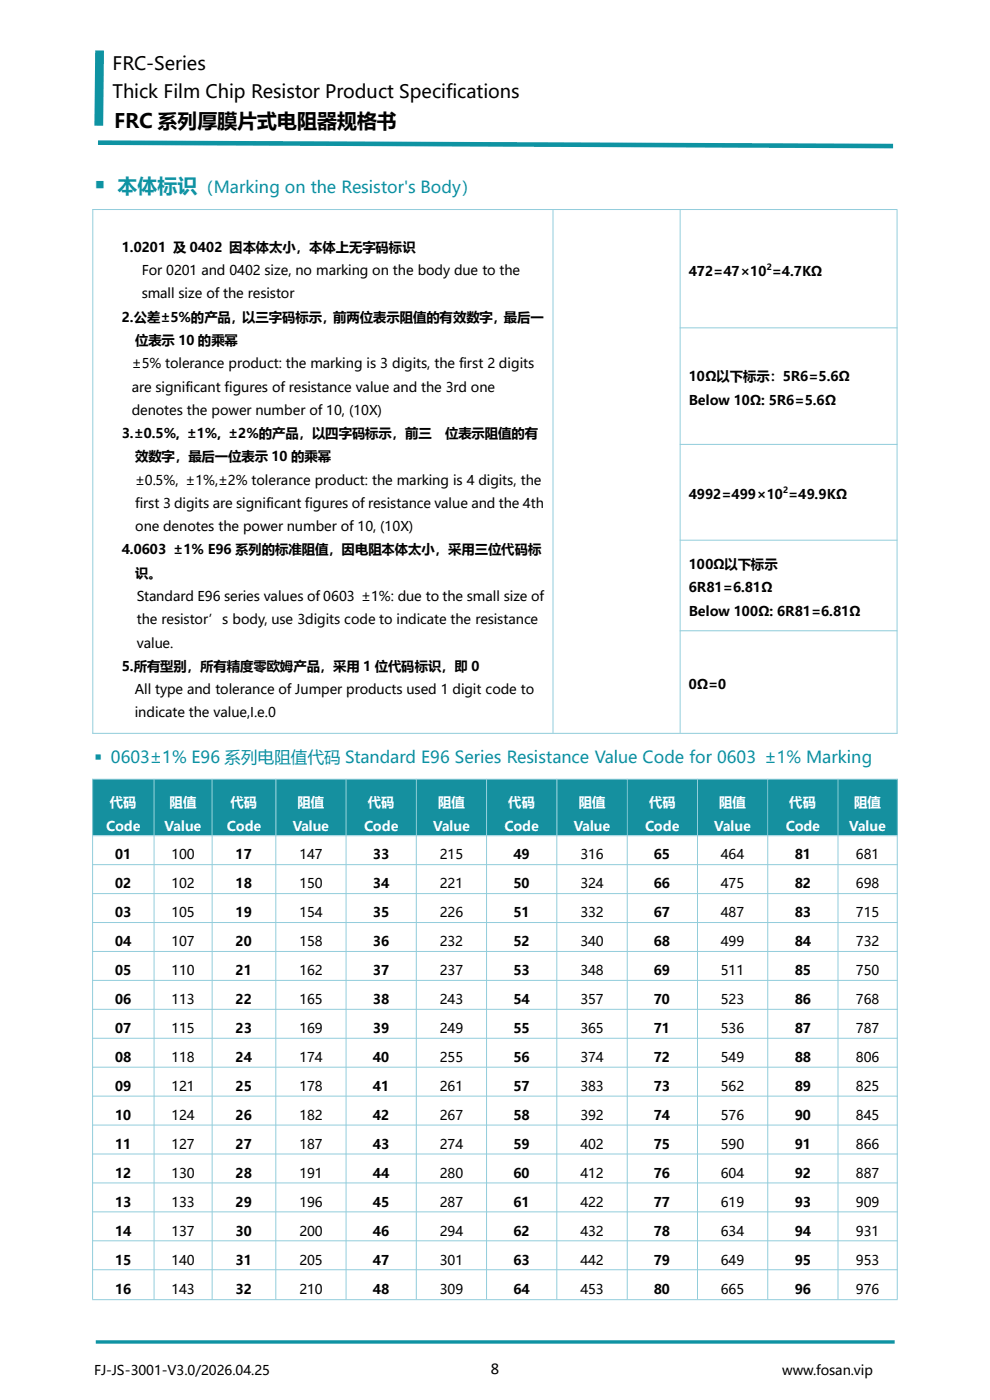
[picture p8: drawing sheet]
<svg xmlns="http://www.w3.org/2000/svg" width="210mm" height="297mm" viewBox="0 0 210 297" stroke-linecap="round" stroke-linejoin="round" font-family="sans-serif">
<defs><g id="words">
<text font-size="5" fill="#0e93a2" x="20" y="40.9">￭</text>
<text font-size="4.2" x="24.2" y="27.2">FRC 系列厚膜片式电阻器规格书</text>
<text font-size="4.2" fill="#0e93a3" x="24.9" y="40.9">本体标识</text>
<g font-size="3.9">
<text x="23.9" y="14.9">FRC-Series</text>
<text x="23.9" y="20.9">Thick Film Chip Resistor Product Specifications</text>
</g>
<text font-size="3.5" fill="#0e93a3" x="41.9" y="40.9">（Marking on the Resistor's Body）</text>
<text font-size="3.5" fill="#0e93a2" x="20" y="161.8">￭ 0603±1% E96 系列电阻值代码 Standard E96 Series Resistance Value Code for 0603 ±1% Marking</text>
<text font-size="3.5" x="104.1" y="291.5">8</text>
<g font-size="2.8">
<text x="25.8" y="53.4">1.0201 及 0402 因本体太小，本体上无字码标识</text>
<text x="30.1" y="58.3">For 0201 and 0402 size, no marking on the body due to the</text>
<text x="146.1" y="58.5">472=47×10 =4.7KΩ</text>
<text x="30.1" y="63.3">small size of the resistor</text>
<text x="25.8" y="68.2">2.公差±5%的产品，以三字码标示，前两位表示阻值的有效数字，最后一</text>
<text x="28.7" y="73.2">位表示 10 的乘幂</text>
<text x="27.9" y="78.1">±5% tolerance product: the marking is 3 digits, the first 2 digits</text>
<text x="27.9" y="83.1">are significant figures of resistance value and the 3rd one</text>
<text x="146.1" y="80.9">10Ω以下标示：5R6=5.6Ω</text>
<text x="27.9" y="88">denotes the power number of 10, (10X)</text>
<text x="146.1" y="85.9">Below 10Ω: 5R6=5.6Ω</text>
<text x="25.8" y="92.9">3.±0.5%, ±1%, ±2%的产品，以四字码标示，前三</text>
<text x="94.4" y="92.9">位表示阻值的有</text>
<text x="28.7" y="97.9">效数字，最后一位表示 10 的乘幂</text>
<text x="28.7" y="102.8">±0.5%, ±1%,±2% tolerance product: the marking is 4 digits, the</text>
<text x="28.7" y="107.7">first 3 digits are significant figures of resistance value and the 4th</text>
<text x="146.1" y="105.9">4992=499×10 =49.9KΩ</text>
<text x="28.7" y="112.7">one denotes the power number of 10, (10X)</text>
<text x="25.8" y="117.6">4.0603 ±1% E96 系列的标准阻值，因电阻本体太小，采用三位代码标</text>
<text x="28.7" y="122.6">识。</text>
<text x="146.1" y="120.7">100Ω以下标示</text>
<text x="146.1" y="125.6">6R81=6.81Ω</text>
<text x="29" y="127.5">Standard E96 series values of 0603 ±1%: due to the small size of</text>
<text x="146.1" y="130.6">Below 100Ω: 6R81=6.81Ω</text>
<text x="29" y="132.4">the resistor’s body, use 3digits code to indicate the resistance</text>
<text x="29" y="137.4">value.</text>
<text x="25.8" y="142.3">5.所有型别，所有精度零欧姆产品，采用 1 位代码标识，即 0</text>
<text x="28.6" y="147.2">All type and tolerance of Jumper products used 1 digit code to</text>
<text x="146.1" y="146.1">0Ω=0</text>
<text x="28.6" y="152.2">indicate the value,I.e.0</text>
<text x="24.4" y="182.3">01</text>
<text x="36.4" y="182.3">100</text>
<text x="50" y="182.3">17</text>
<text x="63.5" y="182.3">147</text>
<text x="79.1" y="182.3">33</text>
<text x="93.3" y="182.3">215</text>
<text x="108.9" y="182.3">49</text>
<text x="123.1" y="182.3">316</text>
<text x="138.7" y="182.3">65</text>
<text x="152.9" y="182.3">464</text>
<text x="168.6" y="182.3">81</text>
<text x="181.6" y="182.3">681</text>
<text x="24.4" y="188.5">02</text>
<text x="36.4" y="188.5">102</text>
<text x="50" y="188.5">18</text>
<text x="63.5" y="188.5">150</text>
<text x="79.1" y="188.5">34</text>
<text x="93.3" y="188.5">221</text>
<text x="108.9" y="188.5">50</text>
<text x="123.1" y="188.5">324</text>
<text x="138.7" y="188.5">66</text>
<text x="152.9" y="188.5">475</text>
<text x="168.6" y="188.5">82</text>
<text x="181.6" y="188.5">698</text>
<text x="24.4" y="194.6">03</text>
<text x="36.4" y="194.6">105</text>
<text x="50" y="194.6">19</text>
<text x="63.5" y="194.6">154</text>
<text x="79.1" y="194.6">35</text>
<text x="93.3" y="194.6">226</text>
<text x="108.9" y="194.6">51</text>
<text x="123.1" y="194.6">332</text>
<text x="138.7" y="194.6">67</text>
<text x="152.9" y="194.6">487</text>
<text x="168.6" y="194.6">83</text>
<text x="181.6" y="194.6">715</text>
<text x="24.4" y="200.7">04</text>
<text x="36.4" y="200.7">107</text>
<text x="50" y="200.7">20</text>
<text x="63.5" y="200.7">158</text>
<text x="79.1" y="200.7">36</text>
<text x="93.3" y="200.7">232</text>
<text x="108.9" y="200.7">52</text>
<text x="123.1" y="200.7">340</text>
<text x="138.7" y="200.7">68</text>
<text x="152.9" y="200.7">499</text>
<text x="168.6" y="200.7">84</text>
<text x="181.6" y="200.7">732</text>
<text x="24.4" y="206.9">05</text>
<text x="36.4" y="206.9">110</text>
<text x="50" y="206.9">21</text>
<text x="63.5" y="206.9">162</text>
<text x="79.1" y="206.9">37</text>
<text x="93.3" y="206.9">237</text>
<text x="108.9" y="206.9">53</text>
<text x="123.1" y="206.9">348</text>
<text x="138.7" y="206.9">69</text>
<text x="152.9" y="206.9">511</text>
<text x="168.6" y="206.9">85</text>
<text x="181.6" y="206.9">750</text>
<text x="24.4" y="213">06</text>
<text x="36.4" y="213">113</text>
<text x="50" y="213">22</text>
<text x="63.5" y="213">165</text>
<text x="79.1" y="213">38</text>
<text x="93.3" y="213">243</text>
<text x="108.9" y="213">54</text>
<text x="123.1" y="213">357</text>
<text x="138.7" y="213">70</text>
<text x="152.9" y="213">523</text>
<text x="168.6" y="213">86</text>
<text x="181.6" y="213">768</text>
<text x="24.4" y="219.2">07</text>
<text x="36.4" y="219.2">115</text>
<text x="50" y="219.2">23</text>
<text x="63.5" y="219.2">169</text>
<text x="79.1" y="219.2">39</text>
<text x="93.3" y="219.2">249</text>
<text x="108.9" y="219.2">55</text>
<text x="123.1" y="219.2">365</text>
<text x="138.7" y="219.2">71</text>
<text x="152.9" y="219.2">536</text>
<text x="168.6" y="219.2">87</text>
<text x="181.6" y="219.2">787</text>
<text x="24.4" y="225.3">08</text>
<text x="36.4" y="225.3">118</text>
<text x="50" y="225.3">24</text>
<text x="63.5" y="225.3">174</text>
<text x="79.1" y="225.3">40</text>
<text x="93.3" y="225.3">255</text>
<text x="108.9" y="225.3">56</text>
<text x="123.1" y="225.3">374</text>
<text x="138.7" y="225.3">72</text>
<text x="152.9" y="225.3">549</text>
<text x="168.6" y="225.3">88</text>
<text x="181.6" y="225.3">806</text>
<text x="24.4" y="231.4">09</text>
<text x="36.4" y="231.4">121</text>
<text x="50" y="231.4">25</text>
<text x="63.5" y="231.4">178</text>
<text x="79.1" y="231.4">41</text>
<text x="93.3" y="231.4">261</text>
<text x="108.9" y="231.4">57</text>
<text x="123.1" y="231.4">383</text>
<text x="138.7" y="231.4">73</text>
<text x="152.9" y="231.4">562</text>
<text x="168.6" y="231.4">89</text>
<text x="181.6" y="231.4">825</text>
<text x="24.4" y="237.6">10</text>
<text x="36.4" y="237.6">124</text>
<text x="50" y="237.6">26</text>
<text x="63.5" y="237.6">182</text>
<text x="79.1" y="237.6">42</text>
<text x="93.3" y="237.6">267</text>
<text x="108.9" y="237.6">58</text>
<text x="123.1" y="237.6">392</text>
<text x="138.7" y="237.6">74</text>
<text x="152.9" y="237.6">576</text>
<text x="168.6" y="237.6">90</text>
<text x="181.6" y="237.6">845</text>
<text x="24.4" y="243.7">11</text>
<text x="36.4" y="243.7">127</text>
<text x="50" y="243.7">27</text>
<text x="63.5" y="243.7">187</text>
<text x="79.1" y="243.7">43</text>
<text x="93.3" y="243.7">274</text>
<text x="108.9" y="243.7">59</text>
<text x="123.1" y="243.7">402</text>
<text x="138.7" y="243.7">75</text>
<text x="152.9" y="243.7">590</text>
<text x="168.6" y="243.7">91</text>
<text x="181.6" y="243.7">866</text>
<text x="24.4" y="249.9">12</text>
<text x="36.4" y="249.9">130</text>
<text x="50" y="249.9">28</text>
<text x="63.5" y="249.9">191</text>
<text x="79.1" y="249.9">44</text>
<text x="93.3" y="249.9">280</text>
<text x="108.9" y="249.9">60</text>
<text x="123.1" y="249.9">412</text>
<text x="138.7" y="249.9">76</text>
<text x="152.9" y="249.9">604</text>
<text x="168.6" y="249.9">92</text>
<text x="181.6" y="249.9">887</text>
<text x="24.4" y="256">13</text>
<text x="36.4" y="256">133</text>
<text x="50" y="256">29</text>
<text x="63.5" y="256">196</text>
<text x="79.1" y="256">45</text>
<text x="93.3" y="256">287</text>
<text x="108.9" y="256">61</text>
<text x="123.1" y="256">422</text>
<text x="138.7" y="256">77</text>
<text x="152.9" y="256">619</text>
<text x="168.6" y="256">93</text>
<text x="181.6" y="256">909</text>
<text x="24.4" y="262.1">14</text>
<text x="36.4" y="262.1">137</text>
<text x="50" y="262.1">30</text>
<text x="63.5" y="262.1">200</text>
<text x="79.1" y="262.1">46</text>
<text x="93.3" y="262.1">294</text>
<text x="108.9" y="262.1">62</text>
<text x="123.1" y="262.1">432</text>
<text x="138.7" y="262.1">78</text>
<text x="152.9" y="262.1">634</text>
<text x="168.6" y="262.1">94</text>
<text x="181.6" y="262.1">931</text>
<text x="24.4" y="268.3">15</text>
<text x="36.4" y="268.3">140</text>
<text x="50" y="268.3">31</text>
<text x="63.5" y="268.3">205</text>
<text x="79.1" y="268.3">47</text>
<text x="93.3" y="268.3">301</text>
<text x="108.9" y="268.3">63</text>
<text x="123.1" y="268.3">442</text>
<text x="138.7" y="268.3">79</text>
<text x="152.9" y="268.3">649</text>
<text x="168.6" y="268.3">95</text>
<text x="181.6" y="268.3">953</text>
<text x="24.4" y="274.6">16</text>
<text x="36.4" y="274.6">143</text>
<text x="50" y="274.6">32</text>
<text x="63.5" y="274.6">210</text>
<text x="79.1" y="274.6">48</text>
<text x="93.3" y="274.6">309</text>
<text x="108.9" y="274.6">64</text>
<text x="123.1" y="274.6">453</text>
<text x="138.7" y="274.6">80</text>
<text x="152.9" y="274.6">665</text>
<text x="168.6" y="274.6">96</text>
<text x="181.6" y="274.6">976</text>
<text x="20" y="291.6">FJ-JS-3001-V3.0/2026.04.25</text>
<text x="165.9" y="291.6">www.fosan.vip</text>
</g>
<g font-size="2.8" fill="#fff">
<text x="23.3" y="171.2">代码</text>
<text x="36" y="171.2">阻值</text>
<text x="48.9" y="171.2">代码</text>
<text x="63.1" y="171.2">阻值</text>
<text x="78" y="171.2">代码</text>
<text x="92.9" y="171.2">阻值</text>
<text x="107.8" y="171.2">代码</text>
<text x="122.8" y="171.2">阻值</text>
<text x="137.7" y="171.2">代码</text>
<text x="152.6" y="171.2">阻值</text>
<text x="167.4" y="171.2">代码</text>
<text x="181.2" y="171.2">阻值</text>
<text x="22.5" y="176.2">Code</text>
<text x="34.9" y="176.2">Value</text>
<text x="48.1" y="176.2">Code</text>
<text x="62.1" y="176.2">Value</text>
<text x="77.2" y="176.2">Code</text>
<text x="91.9" y="176.2">Value</text>
<text x="107" y="176.2">Code</text>
<text x="121.7" y="176.2">Value</text>
<text x="136.8" y="176.2">Code</text>
<text x="151.5" y="176.2">Value</text>
<text x="166.7" y="176.2">Code</text>
<text x="180.1" y="176.2">Value</text>
</g>
<g font-size="1.8">
<text x="162.6" y="57.2">2</text>
<text x="166.1" y="104.6">2</text>
</g>
</g></defs>
<path d="M20.8 30.3l168.6 .7" fill="none" stroke="#0e93a2" stroke-width=".97" stroke-linecap="butt"/>
<path d="M21.1 10.7l-.1 16" fill="none" stroke="#0e93a2" stroke-width="1.9" stroke-linecap="butt"/>
<path d="M20.3 284.7h169.5" fill="none" stroke="#0e93a3" stroke-width=".72" stroke-linecap="butt"/>
<g fill="#15909f">
<path d="M19.6 165.3h13v11.9h-13z" fill-rule="evenodd"/>
<path d="M32.7 165.3h12.3v11.9h-12.3z" fill-rule="evenodd"/>
<path d="M45 165.3h13.5v11.9h-13.5z" fill-rule="evenodd"/>
<path d="M58.5 165.3h14.9v11.9h-14.9z" fill-rule="evenodd"/>
<path d="M73.4 165.3h14.9v11.9h-14.9z" fill-rule="evenodd"/>
<path d="M88.3 165.3h14.9v11.9h-14.9z" fill-rule="evenodd"/>
<path d="M103.3 165.3h14.8v11.9h-14.8z" fill-rule="evenodd"/>
<path d="M118.2 165.3h14.8v11.9h-14.8z" fill-rule="evenodd"/>
<path d="M133.1 165.3h14.8v11.9h-14.8z" fill-rule="evenodd"/>
<path d="M148 165.3h14.8v11.9h-14.8z" fill-rule="evenodd"/>
<path d="M162.9 165.3h14.8v11.9h-14.8z" fill-rule="evenodd"/>
<path d="M177.8 165.3h12.5v11.9h-12.5z" fill-rule="evenodd"/>
</g>
<g fill="none" stroke="#92cddc" stroke-width=".21">
<path d="M19.6 44.4h170.8M19.7 44.4v111.3M117.3 44.4v111.1M144.3 44.4v111.1M190.3 44.5v111.2M144.2 69.6h46.2M144.2 94.3h46.2M144.2 114.6h46.2M144.2 133.8h46.2M19.6 155.6h170.8M19.6 165.3h170.8M19.6 177.3h170.8"/>
<path d="M19.6 165.2v110.4M32.7 165.2v110.4M45 165.2v110.4M58.5 165.2v110.4M73.4 165.2v110.4M88.3 165.2v110.4M103.2 165.2v110.4M118.1 165.2v110.4M133.1 165.2v110.4M148 165.2v110.4M162.9 165.2v110.4M177.8 165.2v110.4"/>
<path d="M190.3 165.2v110.4M19.6 183.4h170.8M19.6 189.6h170.8M19.6 195.7h170.8M19.6 201.8h170.8M19.6 208h170.8M19.6 214.1h170.8M19.6 220.3h170.8M19.6 226.4h170.8M19.6 232.5h170.8M19.6 238.7h170.8M19.6 244.8h170.8"/>
<path d="M19.6 251h170.8M19.6 257.1h170.8M19.6 263.2h170.8M19.6 269.4h170.8M19.6 275.7h170.8"/>
</g>
<use href="#words"/>
</svg>
